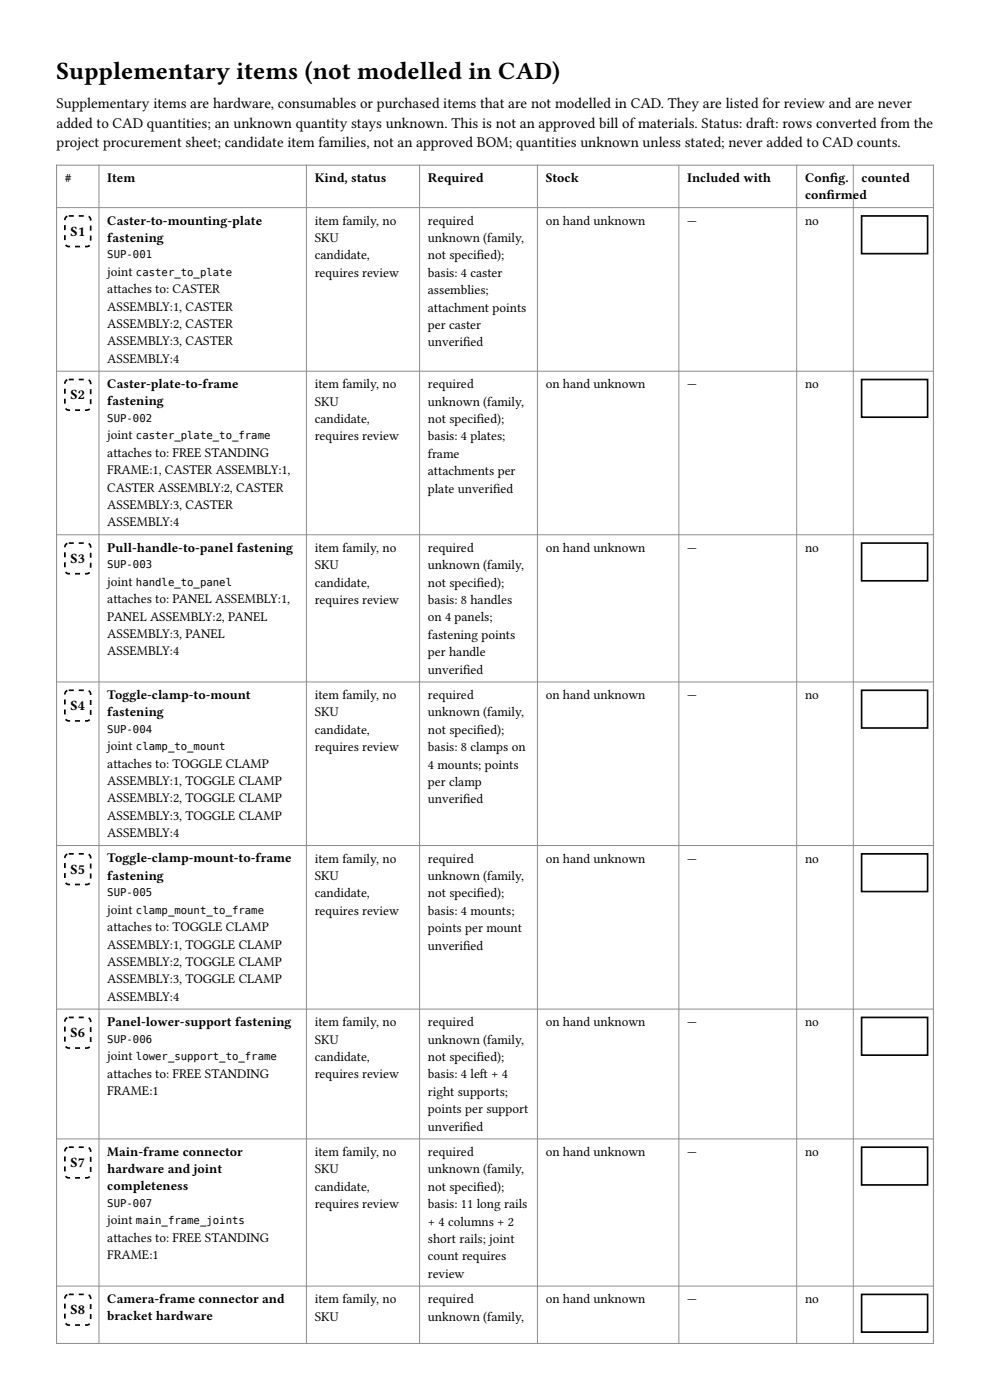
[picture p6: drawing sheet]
<svg xmlns="http://www.w3.org/2000/svg" width="210mm" height="297mm" viewBox="0 0 210 297" stroke-linecap="round" stroke-linejoin="round" font-family="sans-serif">
<defs><g id="words">
<text font-size="5.3" x="12" y="16.8">Supplementary items (not modelled in CAD)</text>
<g font-size="3.2">
<text x="12" y="22.9">Supplementary items are hardware, consumables or purchased items that are not modelled in CAD. They are listed for review and are never</text>
<text x="12" y="27.1">added to CAD quantities; an unknown quantity stays unknown. This is not an approved bill of materials. Status: draf</text>
<text x="162.5" y="27.1">t: rows converted from the</text>
<text x="12" y="31.2">project procurement sheet; candidate item families, not an approved BOM; quantities unknown unless stated; never added to CAD counts.</text>
</g>
<g font-size="3">
<text x="15" y="50">S1</text>
<text x="15" y="84.7">S2</text>
<text x="15" y="119.4">S3</text>
<text x="15" y="150.7">S4</text>
<text x="15" y="185.4">S5</text>
<text x="15" y="220.1">S6</text>
<text x="15" y="247.6">S7</text>
<text x="15" y="278.8">S8</text>
</g>
<g font-size="2.8">
<text x="13.8" y="38.6">#</text>
<text x="22.8" y="38.6">Item</text>
<text x="66.8" y="38.6">Kind, status</text>
<text x="90.8" y="38.6">Required</text>
<text x="115.8" y="38.6">Stock</text>
<text x="145.8" y="38.6">Included with</text>
<text x="170.8" y="38.6">Conf</text>
<text x="176" y="38.6">ig.</text>
<text x="182.8" y="38.6">counted</text>
<text x="22.8" y="47.6">Caster-to-mounting-plate</text>
<text x="66.8" y="47.7">item family, no</text>
<text x="90.8" y="47.7">required</text>
<text x="115.8" y="47.7">on hand unknown</text>
<text x="145.8" y="47.7">—</text>
<text x="170.8" y="42.3">conf</text>
<text x="170.8" y="47.7">no</text>
<text x="175.3" y="42.3">irmed</text>
<text x="22.8" y="51.3">fastening</text>
<text x="66.8" y="51.4">SKU</text>
<text x="90.8" y="51.4">unknown (family,</text>
<text x="22.8" y="58.5">joint</text>
<text x="66.8" y="55">candidate,</text>
<text x="66.8" y="58.7">requires review</text>
<text x="90.8" y="55">not specif</text>
<text x="90.8" y="58.7">basis: 4 caster</text>
<text x="101.2" y="55">ied);</text>
<text x="22.8" y="62.2">attaches to: CASTER</text>
<text x="22.8" y="65.9">ASSEMBLY:1, CASTER</text>
<text x="90.8" y="62.4">assemblies;</text>
<text x="22.8" y="69.6">ASSEMBLY:2, CASTER</text>
<text x="90.8" y="66.1">attachment points</text>
<text x="90.8" y="69.8">per caster</text>
<text x="22.8" y="73.3">ASSEMBLY:3, CASTER</text>
<text x="22.8" y="77">ASSEMBLY:4</text>
<text x="90.8" y="73.5">unverif</text>
<text x="98.2" y="73.5">ied</text>
<text x="22.8" y="82.3">Caster-plate-to-frame</text>
<text x="66.8" y="82.4">item family, no</text>
<text x="90.8" y="82.4">required</text>
<text x="115.8" y="82.4">on hand unknown</text>
<text x="145.8" y="82.4">—</text>
<text x="170.8" y="82.4">no</text>
<text x="22.8" y="86">fastening</text>
<text x="66.8" y="86.1">SKU</text>
<text x="66.8" y="89.8">candidate,</text>
<text x="90.8" y="86.1">unknown (family,</text>
<text x="90.8" y="89.8">not specif</text>
<text x="101.2" y="89.8">ied);</text>
<text x="22.8" y="93.2">joint</text>
<text x="66.8" y="93.4">requires review</text>
<text x="90.8" y="93.4">basis: 4 plates;</text>
<text x="22.8" y="96.9">attaches to: FREE STANDING</text>
<text x="22.8" y="100.6">FRAME:1, CASTER ASSEMBLY:1,</text>
<text x="90.8" y="97.1">frame</text>
<text x="90.8" y="100.8">attachments per</text>
<text x="22.8" y="104.3">CASTER ASSEMBLY:2, CASTER</text>
<text x="22.8" y="108">ASSEMBLY:3, CASTER</text>
<text x="90.8" y="104.5">plate unverif</text>
<text x="104.6" y="104.5">ied</text>
<text x="22.8" y="111.7">ASSEMBLY:4</text>
<text x="22.8" y="117">Pull-handle-to-panel fastening</text>
<text x="66.8" y="117.1">item family, no</text>
<text x="90.8" y="117.1">required</text>
<text x="115.8" y="117.1">on hand unknown</text>
<text x="145.8" y="117.1">—</text>
<text x="170.8" y="117.1">no</text>
<text x="22.8" y="124.3">joint</text>
<text x="66.8" y="120.8">SKU</text>
<text x="66.8" y="124.5">candidate,</text>
<text x="90.8" y="120.8">unknown (family,</text>
<text x="90.8" y="124.5">not specif</text>
<text x="101.2" y="124.5">ied);</text>
<text x="22.8" y="128">attaches to: PANEL ASSEMBLY:1,</text>
<text x="22.8" y="131.7">PANEL ASSEMBLY:2, PANEL</text>
<text x="66.8" y="128.1">requires review</text>
<text x="90.8" y="128.1">basis: 8 handles</text>
<text x="90.8" y="131.8">on 4 panels;</text>
<text x="22.8" y="135.3">ASSEMBLY:3, PANEL</text>
<text x="90.8" y="135.5">fastening points</text>
<text x="22.8" y="139">ASSEMBLY:4</text>
<text x="90.8" y="139.2">per handle</text>
<text x="90.8" y="142.9">unverif</text>
<text x="98.2" y="142.9">ied</text>
<text x="22.8" y="148.3">Toggle-clamp-to-mount</text>
<text x="66.8" y="148.3">item family, no</text>
<text x="90.8" y="148.3">required</text>
<text x="115.8" y="148.3">on hand unknown</text>
<text x="145.8" y="148.3">—</text>
<text x="170.8" y="148.3">no</text>
<text x="22.8" y="151.9">fastening</text>
<text x="66.8" y="152">SKU</text>
<text x="66.8" y="155.7">candidate,</text>
<text x="90.8" y="152">unknown (family,</text>
<text x="90.8" y="155.7">not specif</text>
<text x="101.2" y="155.7">ied);</text>
<text x="22.8" y="159.2">joint</text>
<text x="66.8" y="159.4">requires review</text>
<text x="90.8" y="159.4">basis: 8 clamps on</text>
<text x="22.8" y="162.8">attaches to: TOGGLE CLAMP</text>
<text x="22.8" y="166.5">ASSEMBLY:1, TOGGLE CLAMP</text>
<text x="90.8" y="163.1">4 mounts; points</text>
<text x="90.8" y="166.8">per clamp</text>
<text x="22.8" y="170.2">ASSEMBLY:2, TOGGLE CLAMP</text>
<text x="22.8" y="173.9">ASSEMBLY:3, TOGGLE CLAMP</text>
<text x="90.8" y="170.4">unverif</text>
<text x="98.2" y="170.4">ied</text>
<text x="22.8" y="177.6">ASSEMBLY:4</text>
<text x="22.8" y="183">Toggle-clamp-mount-to-frame</text>
<text x="66.8" y="183">item family, no</text>
<text x="90.8" y="183">required</text>
<text x="115.8" y="183">on hand unknown</text>
<text x="145.8" y="183">—</text>
<text x="170.8" y="183">no</text>
<text x="22.8" y="186.6">fastening</text>
<text x="66.8" y="186.7">SKU</text>
<text x="66.8" y="190.4">candidate,</text>
<text x="90.8" y="186.7">unknown (family,</text>
<text x="90.8" y="190.4">not specif</text>
<text x="101.2" y="190.4">ied);</text>
<text x="22.8" y="193.9">joint</text>
<text x="22.8" y="197.5">attaches to: TOGGLE CLAMP</text>
<text x="66.8" y="194.1">requires review</text>
<text x="90.8" y="194.1">basis: 4 mounts;</text>
<text x="90.8" y="197.8">points per mount</text>
<text x="22.8" y="201.2">ASSEMBLY:1, TOGGLE CLAMP</text>
<text x="90.8" y="201.5">unverif</text>
<text x="98.2" y="201.5">ied</text>
<text x="22.8" y="204.9">ASSEMBLY:2, TOGGLE CLAMP</text>
<text x="22.8" y="208.6">ASSEMBLY:3, TOGGLE CLAMP</text>
<text x="22.8" y="212.3">ASSEMBLY:4</text>
<text x="22.8" y="217.7">Panel-lower-support fastening</text>
<text x="66.8" y="217.7">item family, no</text>
<text x="66.8" y="221.4">SKU</text>
<text x="90.8" y="217.7">required</text>
<text x="90.8" y="221.4">unknown (family,</text>
<text x="115.8" y="217.7">on hand unknown</text>
<text x="145.8" y="217.7">—</text>
<text x="170.8" y="217.7">no</text>
<text x="22.8" y="224.9">joint</text>
<text x="66.8" y="225.1">candidate,</text>
<text x="90.8" y="225.1">not specif</text>
<text x="101.2" y="225.1">ied);</text>
<text x="22.8" y="228.6">attaches to: FREE STANDING</text>
<text x="22.8" y="232.3">FRAME:1</text>
<text x="66.8" y="228.8">requires review</text>
<text x="90.8" y="228.8">basis: 4 lef</text>
<text x="90.8" y="232.5">right supports;</text>
<text x="101.8" y="228.8">t + 4</text>
<text x="90.8" y="236.2">points per support</text>
<text x="90.8" y="239.8">unverif</text>
<text x="98.2" y="239.8">ied</text>
<text x="22.8" y="245.2">Main-frame connector</text>
<text x="66.8" y="245.2">item family, no</text>
<text x="90.8" y="245.2">required</text>
<text x="115.8" y="245.2">on hand unknown</text>
<text x="145.8" y="245.2">—</text>
<text x="170.8" y="245.2">no</text>
<text x="22.8" y="248.8">hardware and joint</text>
<text x="66.8" y="248.9">SKU</text>
<text x="90.8" y="248.9">unknown (family,</text>
<text x="22.8" y="252.5">completeness</text>
<text x="66.8" y="252.6">candidate,</text>
<text x="66.8" y="256.3">requires review</text>
<text x="90.8" y="252.6">not specif</text>
<text x="90.8" y="256.3">basis: 11 long rails</text>
<text x="101.2" y="252.6">ied);</text>
<text x="22.8" y="259.7">joint</text>
<text x="22.8" y="263.4">attaches to: FREE STANDING</text>
<text x="90.8" y="260">+ 4 columns + 2</text>
<text x="90.8" y="263.7">short rails; joint</text>
<text x="22.8" y="267.1">FRAME:1</text>
<text x="90.8" y="267.4">count requires</text>
<text x="90.8" y="271.1">review</text>
<text x="22.8" y="276.4">Camera-frame connector and</text>
<text x="22.8" y="280.1">bracket hardware</text>
<text x="66.8" y="276.5">item family, no</text>
<text x="66.8" y="280.1">SKU</text>
<text x="90.8" y="276.5">required</text>
<text x="90.8" y="280.1">unknown (family,</text>
<text x="115.8" y="276.5">on hand unknown</text>
<text x="145.8" y="276.5">—</text>
<text x="170.8" y="276.5">no</text>
</g>
<g font-size="2.3">
<text x="22.8" y="54.8">SUP-001</text>
<text x="28.8" y="58.5">caster_to_plate</text>
<text x="22.8" y="89.5">SUP-002</text>
<text x="28.8" y="93.2">caster_plate_to_frame</text>
<text x="22.8" y="120.6">SUP-003</text>
<text x="28.8" y="124.3">handle_to_panel</text>
<text x="22.8" y="155.5">SUP-004</text>
<text x="28.8" y="159.2">clamp_to_mount</text>
<text x="22.8" y="190.2">SUP-005</text>
<text x="28.8" y="193.9">clamp_mount_to_frame</text>
<text x="22.8" y="221.2">SUP-006</text>
<text x="28.8" y="224.9">lower_support_to_frame</text>
<text x="22.8" y="256.1">SUP-007</text>
<text x="28.8" y="259.7">main_frame_joints</text>
</g>
</g></defs>
<g fill="none" stroke="#8c8c8c" stroke-width=".21">
<path d="M11.9 35h186.2M12 35v250.1M21 35v250.1M65 35v250.1M89 35v250.1M114 35v250.1M144 35v250.1M169 35v250.1M181 35v250.1M198 35v250.1M11.9 44h186.2M11.9 78.7h186.2"/>
<path d="M11.9 113.4h186.2M11.9 144.7h186.2M11.9 179.4h186.2M11.9 214.1h186.2M11.9 241.6h186.2M11.9 272.8h186.2M11.9 285h186.2"/>
</g>
<path d="M14.6 45.8h3.8a.82 .82 0 0 1 .8 .8v4.9a.82 .82 0 0 1-.8 .8h-3.8a.82 .82 0 0 1-.8-.8v-4.9a.82 .82 0 0 1 .8-.8M14.6 80.5h3.8a.82 .82 0 0 1 .8 .8v4.9a.82 .82 0 0 1-.8 .8h-3.8a.82 .82 0 0 1-.8-.8v-4.9a.82 .82 0 0 1 .8-.8M14.6 115.2h3.8a.82 .82 0 0 1 .8 .8v4.9a.82 .82 0 0 1-.8 .8h-3.8a.82 .82 0 0 1-.8-.8v-4.9a.82 .82 0 0 1 .8-.8M14.6 146.4h3.8a.82 .82 0 0 1 .8 .9v4.8a.82 .82 0 0 1-.8 .8h-3.8a.82 .82 0 0 1-.8-.8v-4.8a.82 .82 0 0 1 .8-.9M14.6 181.1h3.8a.82 .82 0 0 1 .8 .9v4.8a.82 .82 0 0 1-.8 .8h-3.8a.82 .82 0 0 1-.8-.8v-4.8a.82 .82 0 0 1 .8-.9M14.6 215.8h3.8a.82 .82 0 0 1 .8 .9v4.8a.82 .82 0 0 1-.8 .8h-3.8a.82 .82 0 0 1-.8-.8v-4.8a.82 .82 0 0 1 .8-.9M14.6 243.4h3.8a.82 .82 0 0 1 .8 .8v4.8a.82 .82 0 0 1-.8 .9h-3.8a.82 .82 0 0 1-.8-.9v-4.8a.82 .82 0 0 1 .8-.8M14.6 274.6h3.8a.82 .82 0 0 1 .8 .8v4.9a.82 .82 0 0 1-.8 .8h-3.8a.82 .82 0 0 1-.8-.8v-4.9a.82 .82 0 0 1 .8-.8" fill="none" stroke="#000" stroke-width=".35" stroke-dasharray="1.1 1.1" stroke-linecap="butt"/>
<path d="M182.8 45.8h14v8h-14zM182.8 80.5h14v8h-14zM182.8 115.2h14v8h-14zM182.8 146.4h14v8h-14zM182.8 181.1h14v8h-14zM182.8 215.8h14v8h-14zM182.8 243.4h14v8h-14zM182.8 274.6h14v8h-14z" fill="none" stroke="#000" stroke-width=".35"/>
<use href="#words"/>
</svg>
